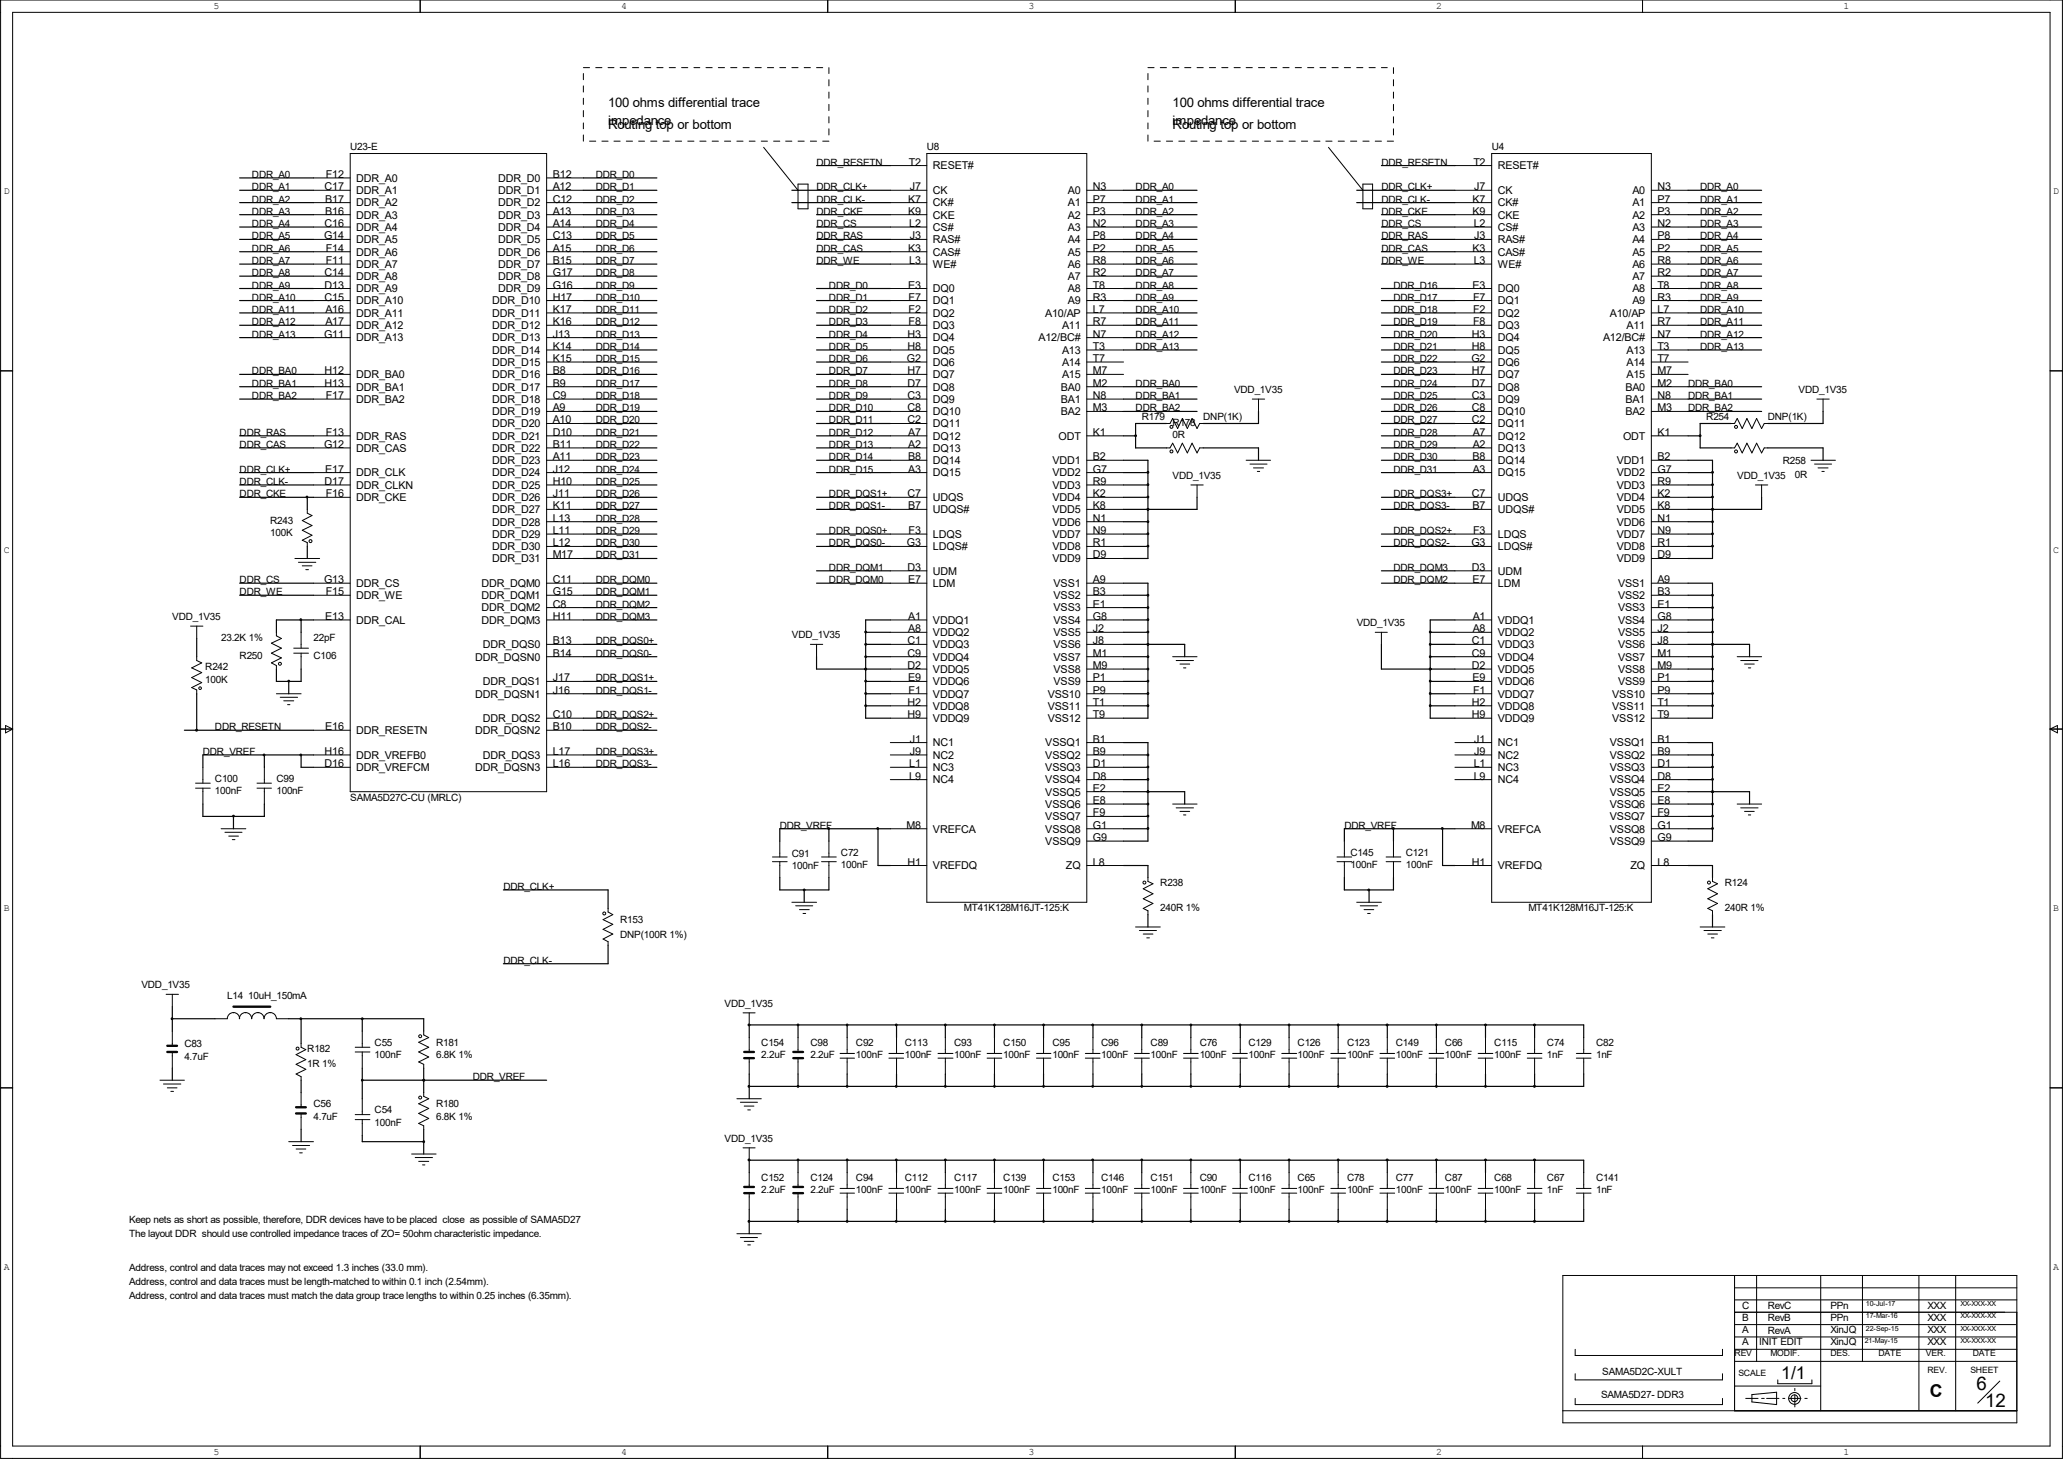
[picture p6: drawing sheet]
<svg xmlns="http://www.w3.org/2000/svg" width="297mm" height="210mm" viewBox="0 0 297 210" stroke-linecap="round" stroke-linejoin="round" font-family="sans-serif">
<defs><g id="words">
<g font-size="2.7">
<text x="284.6" y="200">6</text>
<text x="285.8" y="202.5">12</text>
</g>
<g font-size="2.5">
<text x="256.5" y="198.5">1/1</text>
<text x="277.8" y="201.1">C</text>
</g>
<g font-size="1.9">
<text x="87.5" y="15.4">100 ohms differential trace</text>
<text x="87.5" y="18">impedance</text>
<text x="168.8" y="15.4">100 ohms differential trace</text>
<text x="168.8" y="18">impedance</text>
<text x="87.5" y="18.5">Routing top or bottom</text>
<text x="168.8" y="18.5">Routing top or bottom</text>
</g>
<g font-size="1.6">
<text x="130.9" y="23.8">T2</text>
<text x="212.1" y="23.8">T2</text>
<text x="46.7" y="27.4">C17</text>
<text x="46.8" y="29.2">B17</text>
<text x="46.9" y="25.6">F12</text>
<text x="51.3" y="26.2">DDR_A0</text>
<text x="51.3" y="27.9">DDR_A1</text>
<text x="51.3" y="29.7">DDR_A2</text>
<text x="71.7" y="26.2">DDR_D0</text>
<text x="71.7" y="27.9">DDR_D1</text>
<text x="71.7" y="29.7">DDR_D2</text>
<text x="79.6" y="25.6">B12</text>
<text x="79.6" y="27.4">A12</text>
<text x="79.6" y="29.2">C12</text>
<text x="130.7" y="29.2">K7</text>
<text x="131" y="27.4">J7</text>
<text x="134.3" y="27.9">CK</text>
<text x="134.3" y="29.7">CK#</text>
<text x="134.3" y="24.4">RESET#</text>
<text x="153.8" y="27.9">A0</text>
<text x="153.8" y="29.7">A1</text>
<text x="157.4" y="27.4">N3</text>
<text x="157.4" y="29.2">P7</text>
<text x="212" y="29.2">K7</text>
<text x="212.3" y="27.4">J7</text>
<text x="215.6" y="27.9">CK</text>
<text x="215.6" y="29.7">CK#</text>
<text x="215.6" y="24.4">RESET#</text>
<text x="235" y="27.9">A0</text>
<text x="235" y="29.7">A1</text>
<text x="238.6" y="27.4">N3</text>
<text x="238.6" y="29.2">P7</text>
<text x="46.7" y="34.5">G14</text>
<text x="46.7" y="32.7">C16</text>
<text x="46.8" y="30.9">B16</text>
<text x="51.3" y="31.5">DDR_A3</text>
<text x="51.3" y="33.2">DDR_A4</text>
<text x="51.3" y="35">DDR_A5</text>
<text x="71.7" y="31.5">DDR_D3</text>
<text x="71.7" y="33.2">DDR_D4</text>
<text x="71.7" y="35">DDR_D5</text>
<text x="79.6" y="30.9">A13</text>
<text x="79.6" y="32.7">A14</text>
<text x="79.6" y="34.5">C13</text>
<text x="130.7" y="30.9">K9</text>
<text x="130.9" y="32.7">L2</text>
<text x="131" y="34.5">J3</text>
<text x="134.3" y="31.5">CKE</text>
<text x="134.3" y="33.2">CS#</text>
<text x="134.3" y="35">RAS#</text>
<text x="153.8" y="31.5">A2</text>
<text x="153.8" y="33.2">A3</text>
<text x="153.8" y="35">A4</text>
<text x="157.4" y="30.9">P3</text>
<text x="157.4" y="32.7">N2</text>
<text x="157.4" y="34.5">P8</text>
<text x="212" y="30.9">K9</text>
<text x="212.2" y="32.7">L2</text>
<text x="212.3" y="34.5">J3</text>
<text x="215.6" y="31.5">CKE</text>
<text x="215.6" y="33.2">CS#</text>
<text x="215.6" y="35">RAS#</text>
<text x="235" y="31.5">A2</text>
<text x="235" y="33.2">A3</text>
<text x="235" y="35">A4</text>
<text x="238.6" y="30.9">P3</text>
<text x="238.6" y="32.7">N2</text>
<text x="238.6" y="34.5">P8</text>
<text x="46.7" y="39.8">C14</text>
<text x="46.7" y="41.5">D13</text>
<text x="46.9" y="36.2">F14</text>
<text x="46.9" y="38">F11</text>
<text x="51.3" y="36.8">DDR_A6</text>
<text x="51.3" y="38.6">DDR_A7</text>
<text x="51.3" y="40.3">DDR_A8</text>
<text x="71.7" y="36.8">DDR_D6</text>
<text x="71.7" y="38.6">DDR_D7</text>
<text x="71.7" y="40.3">DDR_D8</text>
<text x="79.6" y="36.2">A15</text>
<text x="79.6" y="38">B15</text>
<text x="79.6" y="39.8">G17</text>
<text x="79.6" y="41.5">G16</text>
<text x="130.7" y="36.2">K3</text>
<text x="130.7" y="41.5">E3</text>
<text x="130.9" y="38">L3</text>
<text x="134.3" y="36.8">CAS#</text>
<text x="134.3" y="38.6">WE#</text>
<text x="153.8" y="36.8">A5</text>
<text x="153.8" y="38.6">A6</text>
<text x="153.8" y="40.3">A7</text>
<text x="157.4" y="36.2">P2</text>
<text x="157.4" y="38">R8</text>
<text x="157.4" y="39.8">R2</text>
<text x="157.4" y="41.5">T8</text>
<text x="212" y="36.2">K3</text>
<text x="212" y="41.5">E3</text>
<text x="212.2" y="38">L3</text>
<text x="215.6" y="36.8">CAS#</text>
<text x="215.6" y="38.6">WE#</text>
<text x="235" y="36.8">A5</text>
<text x="235" y="38.6">A6</text>
<text x="235" y="40.3">A7</text>
<text x="238.6" y="36.2">P2</text>
<text x="238.6" y="38">R8</text>
<text x="238.6" y="39.8">R2</text>
<text x="238.6" y="41.5">T8</text>
<text x="46.7" y="43.3">C15</text>
<text x="46.9" y="45">A16</text>
<text x="46.9" y="46.8">A17</text>
<text x="51.3" y="43.8">DDR_A10</text>
<text x="51.3" y="45.6">DDR_A11</text>
<text x="51.3" y="47.4">DDR_A12</text>
<text x="51.3" y="42.1">DDR_A9</text>
<text x="70.9" y="43.8">DDR_D10</text>
<text x="70.9" y="45.6">DDR_D11</text>
<text x="70.9" y="47.4">DDR_D12</text>
<text x="71.7" y="42.1">DDR_D9</text>
<text x="79.6" y="43.3">H17</text>
<text x="79.6" y="45">K17</text>
<text x="79.6" y="46.8">K16</text>
<text x="130.8" y="43.3">F7</text>
<text x="130.8" y="45">F2</text>
<text x="130.8" y="46.8">F8</text>
<text x="134.3" y="42.1">DQ0</text>
<text x="134.3" y="43.8">DQ1</text>
<text x="134.3" y="45.6">DQ2</text>
<text x="134.3" y="47.4">DQ3</text>
<text x="150.5" y="45.6">A10/AP</text>
<text x="152.9" y="47.4">A11</text>
<text x="153.8" y="42.1">A8</text>
<text x="153.8" y="43.8">A9</text>
<text x="157.4" y="43.3">R3</text>
<text x="157.4" y="45">L7</text>
<text x="157.4" y="46.8">R7</text>
<text x="212.1" y="43.3">F7</text>
<text x="212.1" y="45">F2</text>
<text x="212.1" y="46.8">F8</text>
<text x="215.6" y="42.1">DQ0</text>
<text x="215.6" y="43.8">DQ1</text>
<text x="215.6" y="45.6">DQ2</text>
<text x="215.6" y="47.4">DQ3</text>
<text x="231.8" y="45.6">A10/AP</text>
<text x="234.2" y="47.4">A11</text>
<text x="235" y="42.1">A8</text>
<text x="235" y="43.8">A9</text>
<text x="238.6" y="43.3">R3</text>
<text x="238.6" y="45">L7</text>
<text x="238.6" y="46.8">R7</text>
<text x="46.7" y="48.6">G11</text>
<text x="46.7" y="53.9">H12</text>
<text x="51.3" y="49.1">DDR_A13</text>
<text x="70.9" y="49.1">DDR_D13</text>
<text x="70.9" y="50.9">DDR_D14</text>
<text x="70.9" y="52.7">DDR_D15</text>
<text x="79.6" y="48.6">J13</text>
<text x="79.6" y="50.4">K14</text>
<text x="79.6" y="52.1">K15</text>
<text x="79.6" y="53.9">B8</text>
<text x="130.6" y="52.1">G2</text>
<text x="130.6" y="48.6">H3</text>
<text x="130.6" y="50.4">H8</text>
<text x="130.6" y="53.9">H7</text>
<text x="134.3" y="49.1">DQ4</text>
<text x="134.3" y="50.9">DQ5</text>
<text x="134.3" y="52.7">DQ6</text>
<text x="149.5" y="49.1">A12/BC#</text>
<text x="152.9" y="50.9">A13</text>
<text x="152.9" y="52.7">A14</text>
<text x="157.4" y="48.6">N7</text>
<text x="157.4" y="50.4">T3</text>
<text x="157.4" y="52.1">T7</text>
<text x="157.4" y="53.9">M7</text>
<text x="211.8" y="52.1">G2</text>
<text x="211.9" y="48.6">H3</text>
<text x="211.9" y="50.4">H8</text>
<text x="211.9" y="53.9">H7</text>
<text x="215.6" y="49.1">DQ4</text>
<text x="215.6" y="50.9">DQ5</text>
<text x="215.6" y="52.7">DQ6</text>
<text x="230.8" y="49.1">A12/BC#</text>
<text x="234.2" y="50.9">A13</text>
<text x="234.2" y="52.7">A14</text>
<text x="238.6" y="48.6">N7</text>
<text x="238.6" y="50.4">T3</text>
<text x="238.6" y="52.1">T7</text>
<text x="238.6" y="53.9">M7</text>
<text x="46.7" y="55.7">H13</text>
<text x="46.9" y="57.4">F17</text>
<text x="51.3" y="54.4">DDR_BA0</text>
<text x="51.3" y="56.2">DDR_BA1</text>
<text x="51.3" y="58">DDR_BA2</text>
<text x="70.9" y="54.4">DDR_D16</text>
<text x="70.9" y="56.2">DDR_D17</text>
<text x="70.9" y="58">DDR_D18</text>
<text x="70.9" y="59.8">DDR_D19</text>
<text x="79.6" y="55.7">B9</text>
<text x="79.6" y="57.4">C9</text>
<text x="79.6" y="59.2">A9</text>
<text x="130.6" y="55.7">D7</text>
<text x="130.6" y="59.2">C8</text>
<text x="130.6" y="57.4">C3</text>
<text x="134.3" y="54.4">DQ7</text>
<text x="134.3" y="56.2">DQ8</text>
<text x="134.3" y="59.8">DQ10</text>
<text x="134.3" y="58">DQ9</text>
<text x="152.7" y="56.2">BA0</text>
<text x="152.7" y="58">BA1</text>
<text x="152.7" y="59.8">BA2</text>
<text x="152.9" y="54.4">A15</text>
<text x="157.4" y="55.7">M2</text>
<text x="157.4" y="57.4">N8</text>
<text x="157.4" y="59.2">M3</text>
<text x="211.9" y="55.7">D7</text>
<text x="211.9" y="59.2">C8</text>
<text x="211.9" y="57.4">C3</text>
<text x="215.6" y="54.4">DQ7</text>
<text x="215.6" y="56.2">DQ8</text>
<text x="215.6" y="59.8">DQ10</text>
<text x="215.6" y="58">DQ9</text>
<text x="234" y="56.2">BA0</text>
<text x="234" y="58">BA1</text>
<text x="234" y="59.8">BA2</text>
<text x="234.2" y="54.4">A15</text>
<text x="238.6" y="55.7">M2</text>
<text x="238.6" y="57.4">N8</text>
<text x="238.6" y="59.2">M3</text>
<text x="46.7" y="64.5">G12</text>
<text x="46.9" y="62.7">F13</text>
<text x="51.3" y="65">DDR_CAS</text>
<text x="51.3" y="63.3">DDR_RAS</text>
<text x="70.9" y="61.5">DDR_D20</text>
<text x="70.9" y="63.3">DDR_D21</text>
<text x="70.9" y="65">DDR_D22</text>
<text x="79.6" y="61">A10</text>
<text x="79.6" y="62.7">D10</text>
<text x="79.6" y="64.5">B11</text>
<text x="130.6" y="61">C2</text>
<text x="130.8" y="62.7">A7</text>
<text x="130.8" y="64.5">A2</text>
<text x="134.3" y="61.5">DQ11</text>
<text x="134.3" y="63.3">DQ12</text>
<text x="134.3" y="65">DQ13</text>
<text x="152.4" y="63.3">ODT</text>
<text x="157.4" y="62.7">K1</text>
<text x="211.9" y="61">C2</text>
<text x="212" y="62.7">A7</text>
<text x="212" y="64.5">A2</text>
<text x="215.6" y="61.5">DQ11</text>
<text x="215.6" y="63.3">DQ12</text>
<text x="215.6" y="65">DQ13</text>
<text x="233.7" y="63.3">ODT</text>
<text x="238.6" y="62.7">K1</text>
<text x="46.7" y="69.8">D17</text>
<text x="46.8" y="68">E17</text>
<text x="46.9" y="71.6">F16</text>
<text x="51.3" y="68.6">DDR_CLK</text>
<text x="51.3" y="70.4">DDR_CLKN</text>
<text x="70.9" y="66.8">DDR_D23</text>
<text x="70.9" y="68.6">DDR_D24</text>
<text x="70.9" y="70.4">DDR_D25</text>
<text x="79.6" y="66.3">A11</text>
<text x="79.6" y="68">J12</text>
<text x="79.6" y="69.8">H10</text>
<text x="79.6" y="71.6">J11</text>
<text x="130.6" y="71.6">C7</text>
<text x="130.7" y="66.3">B8</text>
<text x="130.8" y="68">A3</text>
<text x="134.3" y="66.8">DQ14</text>
<text x="134.3" y="68.6">DQ15</text>
<text x="151.5" y="66.8">VDD1</text>
<text x="151.5" y="68.6">VDD2</text>
<text x="151.5" y="70.4">VDD3</text>
<text x="157.4" y="66.3">B2</text>
<text x="157.4" y="68">G7</text>
<text x="157.4" y="71.6">K2</text>
<text x="157.4" y="69.8">R9</text>
<text x="211.9" y="71.6">C7</text>
<text x="212" y="66.3">B8</text>
<text x="212" y="68">A3</text>
<text x="215.6" y="66.8">DQ14</text>
<text x="215.6" y="68.6">DQ15</text>
<text x="232.8" y="66.8">VDD1</text>
<text x="232.8" y="68.6">VDD2</text>
<text x="232.8" y="70.4">VDD3</text>
<text x="238.6" y="66.3">B2</text>
<text x="238.6" y="68">G7</text>
<text x="238.6" y="71.6">K2</text>
<text x="238.6" y="69.8">R9</text>
<text x="51.3" y="72.1">DDR_CKE</text>
<text x="70.9" y="72.1">DDR_D26</text>
<text x="70.9" y="73.9">DDR_D27</text>
<text x="70.9" y="75.6">DDR_D28</text>
<text x="70.9" y="77.4">DDR_D29</text>
<text x="79.6" y="73.3">K11</text>
<text x="79.6" y="75.1">L13</text>
<text x="79.6" y="76.9">L11</text>
<text x="130.7" y="73.3">B7</text>
<text x="130.8" y="76.9">F3</text>
<text x="134.3" y="73.9">UDQS#</text>
<text x="134.3" y="72.1">UDQS</text>
<text x="134.3" y="77.4">LDQS</text>
<text x="151.5" y="72.1">VDD4</text>
<text x="151.5" y="73.9">VDD5</text>
<text x="151.5" y="75.6">VDD6</text>
<text x="151.5" y="77.4">VDD7</text>
<text x="157.4" y="73.3">K8</text>
<text x="157.4" y="75.1">N1</text>
<text x="157.4" y="76.9">N9</text>
<text x="212" y="73.3">B7</text>
<text x="212.1" y="76.9">F3</text>
<text x="215.6" y="73.9">UDQS#</text>
<text x="215.6" y="72.1">UDQS</text>
<text x="215.6" y="77.4">LDQS</text>
<text x="232.8" y="72.1">VDD4</text>
<text x="232.8" y="73.9">VDD5</text>
<text x="232.8" y="75.6">VDD6</text>
<text x="232.8" y="77.4">VDD7</text>
<text x="238.6" y="73.3">K8</text>
<text x="238.6" y="75.1">N1</text>
<text x="238.6" y="76.9">N9</text>
<text x="46.7" y="83.9">G13</text>
<text x="70.9" y="79.2">DDR_D30</text>
<text x="70.9" y="80.9">DDR_D31</text>
<text x="79.6" y="78.7">L12</text>
<text x="79.6" y="80.4">M17</text>
<text x="79.6" y="83.9">C11</text>
<text x="130.6" y="78.7">G3</text>
<text x="130.6" y="82.2">D3</text>
<text x="130.7" y="83.9">E7</text>
<text x="134.3" y="82.7">UDM</text>
<text x="134.3" y="79.2">LDQS#</text>
<text x="151.5" y="80.9">VDD9</text>
<text x="151.5" y="79.2">VDD8</text>
<text x="157.4" y="83.9">A9</text>
<text x="157.4" y="80.4">D9</text>
<text x="157.4" y="78.7">R1</text>
<text x="211.8" y="78.7">G3</text>
<text x="211.9" y="82.2">D3</text>
<text x="212" y="83.9">E7</text>
<text x="215.6" y="82.7">UDM</text>
<text x="215.6" y="79.2">LDQS#</text>
<text x="232.8" y="80.9">VDD9</text>
<text x="232.8" y="79.2">VDD8</text>
<text x="238.6" y="83.9">A9</text>
<text x="238.6" y="80.4">D9</text>
<text x="238.6" y="78.7">R1</text>
<text x="46.8" y="89.2">E13</text>
<text x="46.9" y="85.7">F15</text>
<text x="51.3" y="89.8">DDR_CAL</text>
<text x="51.3" y="84.5">DDR_CS</text>
<text x="51.3" y="86.2">DDR_WE</text>
<text x="69.3" y="84.5">DDR_DQM0</text>
<text x="69.3" y="86.2">DDR_DQM1</text>
<text x="69.3" y="88">DDR_DQM2</text>
<text x="69.3" y="89.8">DDR_DQM3</text>
<text x="79.6" y="85.7">G15</text>
<text x="79.6" y="87.5">C8</text>
<text x="79.6" y="89.2">H11</text>
<text x="130.8" y="89.2">A1</text>
<text x="134.3" y="89.8">VDDQ1</text>
<text x="134.3" y="84.5">LDM</text>
<text x="151.7" y="84.5">VSS1</text>
<text x="151.7" y="86.2">VSS2</text>
<text x="151.7" y="88">VSS3</text>
<text x="151.7" y="89.8">VSS4</text>
<text x="157.4" y="85.7">B3</text>
<text x="157.4" y="87.5">E1</text>
<text x="157.4" y="89.2">G8</text>
<text x="212" y="89.2">A1</text>
<text x="215.6" y="89.8">VDDQ1</text>
<text x="215.6" y="84.5">LDM</text>
<text x="233" y="84.5">VSS1</text>
<text x="233" y="86.2">VSS2</text>
<text x="233" y="88">VSS3</text>
<text x="233" y="89.8">VSS4</text>
<text x="238.6" y="85.7">B3</text>
<text x="238.6" y="87.5">E1</text>
<text x="238.6" y="89.2">G8</text>
<text x="68.4" y="95.1">DDR_DQSN0</text>
<text x="69.5" y="93.3">DDR_DQS0</text>
<text x="79.6" y="92.8">B13</text>
<text x="79.6" y="94.5">B14</text>
<text x="130.6" y="92.8">C1</text>
<text x="130.6" y="94.5">C9</text>
<text x="130.8" y="91">A8</text>
<text x="134.3" y="91.6">VDDQ2</text>
<text x="134.3" y="93.3">VDDQ3</text>
<text x="134.3" y="95.1">VDDQ4</text>
<text x="151.7" y="91.6">VSS5</text>
<text x="151.7" y="93.3">VSS6</text>
<text x="151.7" y="95.1">VSS7</text>
<text x="157.4" y="91">J2</text>
<text x="157.4" y="92.8">J8</text>
<text x="157.4" y="94.5">M1</text>
<text x="211.9" y="92.8">C1</text>
<text x="211.9" y="94.5">C9</text>
<text x="212" y="91">A8</text>
<text x="215.6" y="91.6">VDDQ2</text>
<text x="215.6" y="93.3">VDDQ3</text>
<text x="215.6" y="95.1">VDDQ4</text>
<text x="233" y="91.6">VSS5</text>
<text x="233" y="93.3">VSS6</text>
<text x="233" y="95.1">VSS7</text>
<text x="238.6" y="91">J2</text>
<text x="238.6" y="92.8">J8</text>
<text x="238.6" y="94.5">M1</text>
<text x="68.4" y="100.4">DDR_DQSN1</text>
<text x="69.5" y="98.6">DDR_DQS1</text>
<text x="79.6" y="98.1">J17</text>
<text x="79.6" y="99.9">J16</text>
<text x="130.6" y="96.3">D2</text>
<text x="130.6" y="101.6">H2</text>
<text x="130.7" y="98.1">E9</text>
<text x="130.8" y="99.9">F1</text>
<text x="134.3" y="96.9">VDDQ5</text>
<text x="134.3" y="98.6">VDDQ6</text>
<text x="134.3" y="100.4">VDDQ7</text>
<text x="150.8" y="100.4">VSS10</text>
<text x="151.7" y="96.9">VSS8</text>
<text x="151.7" y="98.6">VSS9</text>
<text x="157.4" y="96.3">M9</text>
<text x="157.4" y="98.1">P1</text>
<text x="157.4" y="99.9">P9</text>
<text x="157.4" y="101.6">T1</text>
<text x="211.9" y="96.3">D2</text>
<text x="211.9" y="101.6">H2</text>
<text x="212" y="98.1">E9</text>
<text x="212.1" y="99.9">F1</text>
<text x="215.6" y="96.9">VDDQ5</text>
<text x="215.6" y="98.6">VDDQ6</text>
<text x="215.6" y="100.4">VDDQ7</text>
<text x="232.1" y="100.4">VSS10</text>
<text x="233" y="96.9">VSS8</text>
<text x="233" y="98.6">VSS9</text>
<text x="238.6" y="96.3">M9</text>
<text x="238.6" y="98.1">P1</text>
<text x="238.6" y="99.9">P9</text>
<text x="238.6" y="101.6">T1</text>
<text x="46.8" y="105.1">E16</text>
<text x="51.3" y="105.7">DDR_RESETN</text>
<text x="68.4" y="105.7">DDR_DQSN2</text>
<text x="69.5" y="103.9">DDR_DQS2</text>
<text x="79.6" y="103.4">C10</text>
<text x="79.6" y="105.1">B10</text>
<text x="130.6" y="103.4">H9</text>
<text x="131" y="106.9">J1</text>
<text x="134.3" y="102.2">VDDQ8</text>
<text x="134.3" y="103.9">VDDQ9</text>
<text x="134.3" y="107.4">NC1</text>
<text x="150.5" y="107.4">VSSQ1</text>
<text x="150.8" y="102.2">VSS11</text>
<text x="150.8" y="103.9">VSS12</text>
<text x="157.4" y="106.9">B1</text>
<text x="157.4" y="103.4">T9</text>
<text x="211.9" y="103.4">H9</text>
<text x="212.3" y="106.9">J1</text>
<text x="215.6" y="102.2">VDDQ8</text>
<text x="215.6" y="103.9">VDDQ9</text>
<text x="215.6" y="107.4">NC1</text>
<text x="231.8" y="107.4">VSSQ1</text>
<text x="232.1" y="102.2">VSS11</text>
<text x="232.1" y="103.9">VSS12</text>
<text x="238.6" y="106.9">B1</text>
<text x="238.6" y="103.4">T9</text>
<text x="46.7" y="110.4">D16</text>
<text x="46.7" y="108.7">H16</text>
<text x="51.3" y="111">DDR_VREFCM</text>
<text x="51.3" y="109.2">DDR_VREFB0</text>
<text x="68.4" y="111">DDR_DQSN3</text>
<text x="69.5" y="109.2">DDR_DQS3</text>
<text x="79.6" y="108.7">L17</text>
<text x="79.6" y="110.4">L16</text>
<text x="130.9" y="110.4">L1</text>
<text x="130.9" y="112.2">L9</text>
<text x="131" y="108.7">J9</text>
<text x="134.3" y="109.2">NC2</text>
<text x="134.3" y="111">NC3</text>
<text x="134.3" y="112.8">NC4</text>
<text x="150.5" y="112.8">VSSQ4</text>
<text x="150.5" y="111">VSSQ3</text>
<text x="150.5" y="109.2">VSSQ2</text>
<text x="157.4" y="112.2">D8</text>
<text x="157.4" y="110.4">D1</text>
<text x="157.4" y="108.7">B9</text>
<text x="157.4" y="114">E2</text>
<text x="212.2" y="110.4">L1</text>
<text x="212.2" y="112.2">L9</text>
<text x="212.3" y="108.7">J9</text>
<text x="215.6" y="109.2">NC2</text>
<text x="215.6" y="111">NC3</text>
<text x="215.6" y="112.8">NC4</text>
<text x="231.8" y="112.8">VSSQ4</text>
<text x="231.8" y="111">VSSQ3</text>
<text x="231.8" y="109.2">VSSQ2</text>
<text x="238.6" y="112.2">D8</text>
<text x="238.6" y="110.4">D1</text>
<text x="238.6" y="108.7">B9</text>
<text x="238.6" y="114">E2</text>
<text x="130.5" y="119.3">M8</text>
<text x="134.3" y="119.8">VREFCA</text>
<text x="150.5" y="114.5">VSSQ5</text>
<text x="150.5" y="116.3">VSSQ6</text>
<text x="150.5" y="118.1">VSSQ7</text>
<text x="150.5" y="119.8">VSSQ8</text>
<text x="157.4" y="115.7">E8</text>
<text x="157.4" y="117.5">F9</text>
<text x="157.4" y="119.3">G1</text>
<text x="211.8" y="119.3">M8</text>
<text x="215.6" y="119.8">VREFCA</text>
<text x="231.8" y="114.5">VSSQ5</text>
<text x="231.8" y="116.3">VSSQ6</text>
<text x="231.8" y="118.1">VSSQ7</text>
<text x="231.8" y="119.8">VSSQ8</text>
<text x="238.6" y="115.7">E8</text>
<text x="238.6" y="117.5">F9</text>
<text x="238.6" y="119.3">G1</text>
<text x="130.6" y="124.6">H1</text>
<text x="134.3" y="125.1">VREFDQ</text>
<text x="150.5" y="121.6">VSSQ9</text>
<text x="153.5" y="125.1">ZQ</text>
<text x="157.4" y="121.1">G9</text>
<text x="157.4" y="124.6">L8</text>
<text x="211.9" y="124.6">H1</text>
<text x="215.6" y="125.1">VREFDQ</text>
<text x="231.8" y="121.6">VSSQ9</text>
<text x="234.7" y="125.1">ZQ</text>
<text x="238.6" y="121.1">G9</text>
<text x="238.6" y="124.6">L8</text>
</g>
<g font-size="1.4">
<text x="30.7" y="1.3">5</text>
<text x="89.4" y="1.3">4</text>
<text x="148.1" y="1.3">3</text>
<text x="206.8" y="1.3">2</text>
<text x="265.4" y="1.3">1</text>
<text x="50.4" y="21.5">U23-E</text>
<text x="117.6" y="23.8">DDR_RESETN</text>
<text x="133.4" y="21.5">U8</text>
<text x="198.9" y="23.8">DDR_RESETN</text>
<text x="214.8" y="21.5">U4</text>
<text x=".6" y="28">D</text>
<text x="36.3" y="25.6">DDR_A0</text>
<text x="36.3" y="29.2">DDR_A2</text>
<text x="36.3" y="27.4">DDR_A1</text>
<text x="85.8" y="27.4">DDR_D1</text>
<text x="85.8" y="25.6">DDR_D0</text>
<text x="85.8" y="29.2">DDR_D2</text>
<text x="117.6" y="27.4">DDR_CLK+</text>
<text x="117.6" y="29.2">DDR_CLK-</text>
<text x="163.5" y="27.4">DDR_A0</text>
<text x="163.5" y="29.2">DDR_A1</text>
<text x="198.9" y="27.4">DDR_CLK+</text>
<text x="198.9" y="29.2">DDR_CLK-</text>
<text x="244.8" y="27.4">DDR_A0</text>
<text x="244.8" y="29.2">DDR_A1</text>
<text x="295.6" y="28">D</text>
<text x="36.3" y="32.7">DDR_A4</text>
<text x="36.3" y="30.9">DDR_A3</text>
<text x="36.3" y="34.5">DDR_A5</text>
<text x="85.8" y="32.7">DDR_D4</text>
<text x="85.8" y="30.9">DDR_D3</text>
<text x="85.8" y="34.5">DDR_D5</text>
<text x="117.6" y="34.5">DDR_RAS</text>
<text x="117.6" y="32.7">DDR_CS</text>
<text x="117.6" y="30.9">DDR_CKE</text>
<text x="163.5" y="34.5">DDR_A4</text>
<text x="163.5" y="32.7">DDR_A3</text>
<text x="163.5" y="30.9">DDR_A2</text>
<text x="198.9" y="34.5">DDR_RAS</text>
<text x="198.9" y="32.7">DDR_CS</text>
<text x="198.9" y="30.9">DDR_CKE</text>
<text x="244.8" y="34.5">DDR_A4</text>
<text x="244.8" y="32.7">DDR_A3</text>
<text x="244.8" y="30.9">DDR_A2</text>
<text x="36.3" y="41.5">DDR_A9</text>
<text x="36.3" y="39.8">DDR_A8</text>
<text x="36.3" y="38">DDR_A7</text>
<text x="36.3" y="36.2">DDR_A6</text>
<text x="85.8" y="36.2">DDR_D6</text>
<text x="85.8" y="41.5">DDR_D9</text>
<text x="85.8" y="39.8">DDR_D8</text>
<text x="85.8" y="38">DDR_D7</text>
<text x="117.6" y="38">DDR_WE</text>
<text x="117.6" y="36.2">DDR_CAS</text>
<text x="119.3" y="41.5">DDR_D0</text>
<text x="163.5" y="41.5">DDR_A8</text>
<text x="163.5" y="39.8">DDR_A7</text>
<text x="163.5" y="38">DDR_A6</text>
<text x="163.5" y="36.2">DDR_A5</text>
<text x="198.9" y="38">DDR_WE</text>
<text x="198.9" y="36.2">DDR_CAS</text>
<text x="200.6" y="41.5">DDR_D16</text>
<text x="244.8" y="41.5">DDR_A8</text>
<text x="244.8" y="39.8">DDR_A7</text>
<text x="244.8" y="38">DDR_A6</text>
<text x="244.8" y="36.2">DDR_A5</text>
<text x="36.3" y="45">DDR_A11</text>
<text x="36.3" y="43.3">DDR_A10</text>
<text x="36.3" y="46.8">DDR_A12</text>
<text x="85.8" y="45">DDR_D11</text>
<text x="85.8" y="43.3">DDR_D10</text>
<text x="85.8" y="46.8">DDR_D12</text>
<text x="119.3" y="43.3">DDR_D1</text>
<text x="119.3" y="46.8">DDR_D3</text>
<text x="119.3" y="45">DDR_D2</text>
<text x="163.5" y="46.8">DDR_A11</text>
<text x="163.5" y="45">DDR_A10</text>
<text x="163.5" y="43.3">DDR_A9</text>
<text x="200.6" y="43.3">DDR_D17</text>
<text x="200.6" y="46.8">DDR_D19</text>
<text x="200.6" y="45">DDR_D18</text>
<text x="244.8" y="46.8">DDR_A11</text>
<text x="244.8" y="45">DDR_A10</text>
<text x="244.8" y="43.3">DDR_A9</text>
<text x="36.3" y="53.9">DDR_BA0</text>
<text x="36.3" y="48.6">DDR_A13</text>
<text x="85.8" y="53.9">DDR_D16</text>
<text x="85.8" y="52.1">DDR_D15</text>
<text x="85.8" y="50.4">DDR_D14</text>
<text x="85.8" y="48.6">DDR_D13</text>
<text x="119.3" y="48.6">DDR_D4</text>
<text x="119.3" y="52.1">DDR_D6</text>
<text x="119.3" y="50.4">DDR_D5</text>
<text x="119.3" y="53.9">DDR_D7</text>
<text x="163.5" y="50.4">DDR_A13</text>
<text x="163.5" y="48.6">DDR_A12</text>
<text x="200.6" y="50.4">DDR_D21</text>
<text x="200.6" y="48.6">DDR_D20</text>
<text x="200.6" y="53.9">DDR_D23</text>
<text x="200.6" y="52.1">DDR_D22</text>
<text x="244.8" y="50.4">DDR_A13</text>
<text x="244.8" y="48.6">DDR_A12</text>
<text x="36.3" y="57.4">DDR_BA2</text>
<text x="36.3" y="55.7">DDR_BA1</text>
<text x="85.8" y="55.7">DDR_D17</text>
<text x="85.8" y="59.2">DDR_D19</text>
<text x="85.8" y="57.4">DDR_D18</text>
<text x="119.3" y="59.2">DDR_D10</text>
<text x="119.3" y="57.4">DDR_D9</text>
<text x="119.3" y="55.7">DDR_D8</text>
<text x="163.5" y="59.2">DDR_BA2</text>
<text x="163.5" y="57.4">DDR_BA1</text>
<text x="163.5" y="55.7">DDR_BA0</text>
<text x="177.7" y="56.6">VDD_1V35</text>
<text x="200.6" y="57.4">DDR_D25</text>
<text x="200.6" y="59.2">DDR_D26</text>
<text x="200.6" y="55.7">DDR_D24</text>
<text x="243" y="59.2">DDR_BA2</text>
<text x="243" y="57.4">DDR_BA1</text>
<text x="243" y="55.7">DDR_BA0</text>
<text x="259" y="56.6">VDD_1V35</text>
<text x="34.5" y="62.7">DDR_RAS</text>
<text x="34.5" y="64.5">DDR_CAS</text>
<text x="85.8" y="62.7">DDR_D21</text>
<text x="85.8" y="61">DDR_D20</text>
<text x="85.8" y="64.5">DDR_D22</text>
<text x="119.3" y="61">DDR_D11</text>
<text x="119.3" y="64.5">DDR_D13</text>
<text x="119.3" y="62.7">DDR_D12</text>
<text x="164.4" y="60.4">R179</text>
<text x="168.8" y="61.3">R178</text>
<text x="168.8" y="63.1">0R</text>
<text x="173.2" y="60.4">DNP(1K)</text>
<text x="200.6" y="61">DDR_D27</text>
<text x="200.6" y="64.5">DDR_D29</text>
<text x="200.6" y="62.7">DDR_D28</text>
<text x="245.7" y="60.4">R254</text>
<text x="254.5" y="60.4">DNP(1K)</text>
<text x="34.5" y="71.6">DDR_CKE</text>
<text x="34.5" y="68">DDR_CLK+</text>
<text x="34.5" y="69.8">DDR_CLK-</text>
<text x="85.8" y="69.8">DDR_D25</text>
<text x="85.8" y="71.6">DDR_D26</text>
<text x="85.8" y="68">DDR_D24</text>
<text x="85.8" y="66.3">DDR_D23</text>
<text x="119.3" y="71.6">DDR_DQS1+</text>
<text x="119.3" y="68">DDR_D15</text>
<text x="119.3" y="66.3">DDR_D14</text>
<text x="168.8" y="68.9">VDD_1V35</text>
<text x="200.6" y="71.6">DDR_DQS3+</text>
<text x="200.6" y="68">DDR_D31</text>
<text x="200.6" y="66.3">DDR_D30</text>
<text x="250.1" y="68.9">VDD_1V35</text>
<text x="256.7" y="66.8">R258</text>
<text x="258.4" y="68.7">0R</text>
<text x="38.9" y="75.5">R243</text>
<text x="38.9" y="77.2">100K</text>
<text x="85.8" y="73.3">DDR_D27</text>
<text x="85.8" y="76.9">DDR_D29</text>
<text x="85.8" y="75.1">DDR_D28</text>
<text x="119.3" y="73.3">DDR_DQS1-</text>
<text x="119.3" y="76.9">DDR_DQS0+</text>
<text x="200.6" y="73.3">DDR_DQS3-</text>
<text x="200.6" y="76.9">DDR_DQS2+</text>
<text x=".6" y="79.6">C</text>
<text x="34.5" y="83.9">DDR_CS</text>
<text x="85.8" y="80.4">DDR_D31</text>
<text x="85.8" y="83.9">DDR_DQM0</text>
<text x="85.8" y="78.7">DDR_D30</text>
<text x="119.3" y="82.2">DDR_DQM1</text>
<text x="119.3" y="83.9">DDR_DQM0</text>
<text x="119.3" y="78.7">DDR_DQS0-</text>
<text x="200.6" y="78.7">DDR_DQS2-</text>
<text x="200.6" y="82.2">DDR_DQM3</text>
<text x="200.6" y="83.9">DDR_DQM2</text>
<text x="295.6" y="79.6">C</text>
<text x="24.8" y="89.2">VDD_1V35</text>
<text x="34.5" y="85.7">DDR_WE</text>
<text x="85.8" y="85.7">DDR_DQM1</text>
<text x="85.8" y="87.5">DDR_DQM2</text>
<text x="85.8" y="89.2">DDR_DQM3</text>
<text x="31.8" y="92.2">23.2K 1%</text>
<text x="34.5" y="94.9">R250</text>
<text x="45.1" y="94.9">C106</text>
<text x="45.1" y="92.2">22pF</text>
<text x="85.8" y="94.5">DDR_DQS0-</text>
<text x="85.8" y="92.8">DDR_DQS0+</text>
<text x="114" y="91.9">VDD_1V35</text>
<text x="195.3" y="90.1">VDD_1V35</text>
<text x="29.5" y="96.5">R242</text>
<text x="29.5" y="98.3">100K</text>
<text x="85.8" y="99.9">DDR_DQS1-</text>
<text x="85.8" y="98.1">DDR_DQS1+</text>
<text x="30.9" y="105.1">DDR_RESETN</text>
<text x="85.8" y="105.1">DDR_DQS2-</text>
<text x="85.8" y="103.4">DDR_DQS2+</text>
<text x="29.2" y="108.7">DDR_VREF</text>
<text x="30.9" y="112.6">C100</text>
<text x="39.8" y="112.6">C99</text>
<text x="85.8" y="108.7">DDR_DQS3+</text>
<text x="85.8" y="110.4">DDR_DQS3-</text>
<text x="30.9" y="114.3">100nF</text>
<text x="39.8" y="114.3">100nF</text>
<text x="50.4" y="115.2">SAMA5D27C-CU (MRLC)</text>
<text x="112.3" y="119.3">DDR_VREF</text>
<text x="193.5" y="119.3">DDR_VREF</text>
<text x="114" y="123.4">C91</text>
<text x="114" y="125.1">100nF</text>
<text x="121.1" y="123.1">C72</text>
<text x="121.1" y="124.9">100nF</text>
<text x="194.4" y="123.1">C145</text>
<text x="194.4" y="124.9">100nF</text>
<text x="202.4" y="123.1">C121</text>
<text x="202.4" y="124.9">100nF</text>
<text x=".6" y="131.2">B</text>
<text x="72.5" y="128.1">DDR_CLK+</text>
<text x="138.8" y="131.1">MT41K128M16JT-125:K</text>
<text x="167" y="127.6">R238</text>
<text x="167" y="131.1">240R 1%</text>
<text x="220" y="131.1">MT41K128M16JT-125:K</text>
<text x="248.3" y="127.6">R124</text>
<text x="248.3" y="131.1">240R 1%</text>
<text x="295.6" y="131.2">B</text>
<text x="89.3" y="132.9">R153</text>
<text x="89.3" y="135">DNP(100R 1%)</text>
<text x="20.4" y="142.2">VDD_1V35</text>
<text x="32.7" y="143.8">L14 10uH_150mA</text>
<text x="72.5" y="138.7">DDR_CLK-</text>
<text x="104.3" y="144.9">VDD_1V35</text>
<text x="26.5" y="150.7">C83</text>
<text x="26.5" y="152.5">4.7uF</text>
<text x="44.2" y="151.4">R182</text>
<text x="44.2" y="153.6">1R 1%</text>
<text x="53.9" y="150.5">C55</text>
<text x="53.9" y="152.3">100nF</text>
<text x="62.8" y="150.5">R181</text>
<text x="62.8" y="152.3">6.8K 1%</text>
<text x="68.1" y="155.5">DDR_VREF</text>
<text x="109.6" y="150.5">C154</text>
<text x="109.6" y="152.3">2.2uF</text>
<text x="116.7" y="150.5">C98</text>
<text x="116.7" y="152.3">2.2uF</text>
<text x="123.2" y="150.5">C92</text>
<text x="123.2" y="152.3">100nF</text>
<text x="130.3" y="150.5">C113</text>
<text x="130.3" y="152.3">100nF</text>
<text x="137.4" y="150.5">C93</text>
<text x="137.4" y="152.3">100nF</text>
<text x="144.4" y="150.5">C150</text>
<text x="144.4" y="152.3">100nF</text>
<text x="151.5" y="150.5">C95</text>
<text x="151.5" y="152.3">100nF</text>
<text x="158.5" y="150.5">C96</text>
<text x="158.5" y="152.3">100nF</text>
<text x="165.7" y="150.5">C89</text>
<text x="165.7" y="152.3">100nF</text>
<text x="172.7" y="150.5">C76</text>
<text x="172.7" y="152.3">100nF</text>
<text x="179.7" y="150.5">C129</text>
<text x="179.7" y="152.3">100nF</text>
<text x="186.8" y="150.5">C126</text>
<text x="186.8" y="152.3">100nF</text>
<text x="193.9" y="150.5">C123</text>
<text x="193.9" y="152.3">100nF</text>
<text x="201" y="150.5">C149</text>
<text x="201" y="152.3">100nF</text>
<text x="208" y="150.5">C66</text>
<text x="208" y="152.3">100nF</text>
<text x="215.1" y="150.5">C115</text>
<text x="215.1" y="152.3">100nF</text>
<text x="222.7" y="150.5">C74</text>
<text x="222.7" y="152.3">1nF</text>
<text x="229.8" y="150.5">C82</text>
<text x="229.8" y="152.3">1nF</text>
<text x="45.1" y="159.4">C56</text>
<text x="45.1" y="161.2">4.7uF</text>
<text x="53.9" y="160.3">C54</text>
<text x="62.8" y="159.4">R180</text>
<text x="62.8" y="161.2">6.8K 1%</text>
<text x="53.9" y="162.1">100nF</text>
<text x="104.3" y="164.3">VDD_1V35</text>
<text x="109.6" y="170">C152</text>
<text x="109.6" y="171.7">2.2uF</text>
<text x="116.7" y="170">C124</text>
<text x="116.7" y="171.7">2.2uF</text>
<text x="123.2" y="170">C94</text>
<text x="123.2" y="171.7">100nF</text>
<text x="130.3" y="170">C112</text>
<text x="130.3" y="171.7">100nF</text>
<text x="137.4" y="170">C117</text>
<text x="137.4" y="171.7">100nF</text>
<text x="144.4" y="170">C139</text>
<text x="144.4" y="171.7">100nF</text>
<text x="151.5" y="170">C153</text>
<text x="151.5" y="171.7">100nF</text>
<text x="158.5" y="170">C146</text>
<text x="158.5" y="171.7">100nF</text>
<text x="165.7" y="170">C151</text>
<text x="165.7" y="171.7">100nF</text>
<text x="172.7" y="170">C90</text>
<text x="172.7" y="171.7">100nF</text>
<text x="179.7" y="170">C116</text>
<text x="179.7" y="171.7">100nF</text>
<text x="186.8" y="170">C65</text>
<text x="186.8" y="171.7">100nF</text>
<text x="193.9" y="170">C78</text>
<text x="193.9" y="171.7">100nF</text>
<text x="201" y="170">C77</text>
<text x="201" y="171.7">100nF</text>
<text x="208" y="170">C87</text>
<text x="208" y="171.7">100nF</text>
<text x="215.1" y="170">C68</text>
<text x="215.1" y="171.7">100nF</text>
<text x="222.7" y="170">C67</text>
<text x="222.7" y="171.7">1nF</text>
<text x="229.8" y="170">C141</text>
<text x="229.8" y="171.7">1nF</text>
<text x="18.6" y="176">Keep nets as short as possible, therefore, DDR devices have to be placed close as possible of SAMA5D27</text>
<text x="18.6" y="178">The layout DDR should use controlled impedance traces of ZO= 50ohm characteristic impedance.</text>
<text x=".6" y="182.8">A</text>
<text x="18.6" y="182.9">Address, control and data traces may not exceed 1.3 inches (33.0 mm).</text>
<text x="18.6" y="184.9">Address, control and data traces must be length-matched to within 0.1 inch (2.54mm).</text>
<text x="295.6" y="182.8">A</text>
<text x="18.6" y="186.9">Address, control and data traces must match the data group trace lengths to within 0.25 inches (6.35mm).</text>
<text x="250.8" y="190.2">B</text>
<text x="250.8" y="191.9">A</text>
<text x="250.8" y="188.4">C</text>
<text x="254.5" y="190.2">RevB</text>
<text x="254.5" y="188.4">RevC</text>
<text x="263.5" y="191.9">XinJQ</text>
<text x="263.5" y="188.4">PPn</text>
<text x="263.5" y="190.2">PPn</text>
<text x="277.5" y="188.4">XXX</text>
<text x="277.5" y="191.9">XXX</text>
<text x="277.5" y="190.2">XXX</text>
<text x="230.7" y="197.9">SAMA5D2C-XULT</text>
<text x="250.8" y="193.7">A</text>
<text x="253.3" y="193.7">INIT EDIT</text>
<text x="254.5" y="192.1">RevA</text>
<text x="263.5" y="193.7">XinJQ</text>
<text x="277.5" y="193.7">XXX</text>
<text x="230.5" y="201.3">SAMA5D27- DDR3</text>
<text x="30.7" y="209.5">5</text>
<text x="89.4" y="209.5">4</text>
<text x="148.1" y="209.5">3</text>
<text x="206.8" y="209.5">2</text>
<text x="265.4" y="209.5">1</text>
</g>
<g font-size="1.3">
<text x="249.7" y="195.2">REV</text>
<text x="254.9" y="195.2">MODIF.</text>
<text x="263.5" y="195.2">DES.</text>
<text x="270.4" y="195.2">DATE</text>
<text x="277.3" y="195.2">VER.</text>
<text x="277.5" y="197.6">REV.</text>
<text x="283.7" y="197.6">SHEET</text>
<text x="284" y="195.2">DATE</text>
<text x="250.3" y="198.1">SCALE</text>
</g>
<g font-size="1">
<text x="268.6" y="188">10-Jul-17</text>
<text x="268.6" y="191.6">22-Sep-15</text>
<text x="268.6" y="189.8">17-Mar-16</text>
<text x="282.2" y="188">XX-XXX-XX</text>
<text x="282.2" y="189.8">XX-XXX-XX</text>
<text x="282.2" y="191.6">XX-XXX-XX</text>
<text x="268.5" y="193.3">21-May-15</text>
<text x="282.2" y="193.3">XX-XXX-XX</text>
</g>
</g></defs>
<g fill="none" stroke="#000" stroke-width=".14">
<path d="M.1 0h296.8v209.9h-296.8zM1.8 1.8h293.3v206.4h-293.3zM60.5 0v1.8M84 9.7h.9M84 10.6v.9M84 12.4v.9M84 14.1v.9M84 15.9v.9M84 17.7v.8M84 19.4v.9M85.8 9.7h.9M87.5 9.7h.9"/>
<path d="M89.3 9.7h.9M91.1 9.7h.8M92.8 9.7h.9M94.6 9.7h.9M96.4 9.7h.8M98.1 9.7h.9M99.9 9.7h.9M101.6 9.7h.9M103.4 9.7h.9M105.2 9.7h.9M107 9.7h.9M108.7 9.7h.9"/>
<path d="M110.5 9.7h.9M112.3 9.7h.8M114 9.7h.9M115.8 9.7h.9M117.6 9.7h.8M119.2 0v1.8M119.3 9.7v.9M119.3 11.5v.9M119.3 13.3v.8M119.3 15v.9M119.3 16.8v.9M119.3 18.5v.9"/>
<path d="M165.3 10.6v.9M165.3 12.4v.9M165.3 14.1v.9M165.3 15.9v.9M165.3 17.7v.8M165.3 19.4v.9M165.3 9.7h.9M167 9.7h.9M168.8 9.7h.9M170.6 9.7h.8M172.3 9.7h.9M174.1 9.7h.9"/>
<path d="M175.9 9.7h.9M177.7 9.7h.9M177.8 0v1.8M179.4 9.7h.9M181.2 9.7h.9M182.9 9.7h.9M184.7 9.7h.9M186.5 9.7h.9M188.3 9.7h.8M190 9.7h.9M191.8 9.7h.9M193.5 9.7h.9"/>
<path d="M195.3 9.7h.9M197.1 9.7h.9M198.9 9.7h.8M200.6 9.7v.9M200.6 11.5v.9M200.6 13.3v.8M200.6 15v.9M200.6 16.8v.9M200.6 18.5v.9M236.5 0v1.8M45.1 27.4h5.3M45.1 29.2h5.3"/>
<path d="M45.1 30.9h5.3M45.1 32.7h5.3M45.1 34.5h5.3M45.1 36.2h5.3M45.1 38h5.3M45.1 39.8h5.3M45.1 25.6h5.3M50.4 22.1h28.3v91.9h-28.3zM78.7 27.4h5.3M78.7 29.2h5.3M78.7 30.9h5.3M78.7 32.7h5.3"/>
<path d="M78.7 34.5h5.3M78.7 36.2h5.3M78.7 38h5.3M78.7 39.8h5.3M78.7 25.6h5.3M84.9 20.3h.9M86.7 20.3h.8M88.4 20.3h.9M90.2 20.3h.9M91.9 20.3h.9M93.7 20.3h.9M95.5 20.3h.9"/>
<path d="M97.2 20.3h.9M99 20.3h.9M100.8 20.3h.8M102.5 20.3h.9M104.3 20.3h.9M106.1 20.3h.9M107.9 20.3h.8M109.6 20.3h.9M109.9 21.2l5 6.2M111.4 20.3h.9M113.1 20.3h.9M114.9 26.5h1.4v3.6h-1.4z"/>
<path d="M114.9 20.3h.9M116.7 20.3h.9M118.4 20.3h.9M128.2 27.4h5.2M128.2 29.2h5.2M128.2 30.9h5.2M128.2 32.7h5.2M128.2 34.5h5.2M128.2 36.2h5.2M128.2 38h5.2M128.2 23.8h5.2M133.4 22.1h23.1v107.8h-23.1z"/>
<path d="M156.5 27.4h5.3M156.5 29.2h5.3M156.5 30.9h5.3M156.5 32.7h5.3M156.5 34.5h5.3M156.5 36.2h5.3M156.5 38h5.3M156.5 39.8h5.3M166.2 20.3h.8M167.9 20.3h.9M169.7 20.3h.9M171.4 20.3h.9"/>
<path d="M173.2 20.3h.9M175 20.3h.9M176.8 20.3h.9M178.6 20.3h.8M180.3 20.3h.9M182.1 20.3h.8M183.8 20.3h.9M185.6 20.3h.9M187.4 20.3h.9M189.1 20.3h.9M190.9 20.3h.9M191.3 21.2l4.9 6.2"/>
<path d="M192.7 20.3h.8M194.4 20.3h.9M196.2 26.5h1.4v3.6h-1.4zM196.2 20.3h.9M198 20.3h.9M199.7 20.3h.9M209.5 27.4h5.3M209.5 29.2h5.3M209.5 30.9h5.3M209.5 32.7h5.3M209.5 34.5h5.3M209.5 36.2h5.3"/>
<path d="M209.5 38h5.3M209.5 23.8h5.3M214.8 22.1h22.9v107.8h-22.9zM237.7 27.4h5.3M237.7 29.2h5.3M237.7 30.9h5.3M237.7 32.7h5.3M237.7 34.5h5.3M237.7 36.2h5.3M237.7 38h5.3M237.7 39.8h5.3M.1 53.4h1.7"/>
<path d="M45.1 41.5h5.3M45.1 43.3h5.3M45.1 45h5.3M45.1 46.8h5.3M45.1 48.6h5.3M45.1 55.7h5.3M45.1 57.4h5.3M45.1 53.9h5.3M78.7 41.5h5.3M78.7 43.3h5.3M78.7 45h5.3M78.7 46.8h5.3"/>
<path d="M78.7 48.6h5.3M78.7 50.4h5.3M78.7 52.1h5.3M78.7 55.7h5.3M78.7 57.4h5.3M78.7 59.2h5.3M78.7 53.9h5.3M128.2 41.5h5.2M128.2 43.3h5.2M128.2 45h5.2M128.2 46.8h5.2M128.2 48.6h5.2"/>
<path d="M128.2 50.4h5.2M128.2 52.1h5.2M128.2 55.7h5.2M128.2 57.4h5.2M128.2 59.2h5.2M128.2 53.9h5.2M156.5 41.5h5.3M156.5 43.3h5.3M156.5 45h5.3M156.5 46.8h5.3M156.5 48.6h5.3M156.5 50.4h5.3"/>
<path d="M156.5 52.1h5.3M156.5 55.7h5.3M156.5 57.4h5.3M156.5 59.2h5.3M156.5 53.9h5.3M180.3 57.4h1.8M181.2 57.4v1.8M209.5 41.5h5.3M209.5 43.3h5.3M209.5 45h5.3M209.5 46.8h5.3M209.5 48.6h5.3"/>
<path d="M209.5 50.4h5.3M209.5 52.1h5.3M209.5 55.7h5.3M209.5 57.4h5.3M209.5 59.2h5.3M209.5 53.9h5.3M237.7 41.5h5.3M237.7 43.3h5.3M237.7 45h5.3M237.7 46.8h5.3M237.7 48.6h5.3M237.7 50.4h5.3"/>
<path d="M237.7 52.1h5.3M237.7 55.7h5.3M237.7 57.4h5.3M237.7 59.2h5.3M237.7 53.9h5.3M261.6 57.4h1.8M262.5 57.4v1.8M295.1 53.4h1.8M44.2 73.3v.6l.7 .3-1.4 .7 1.4 .7-1.4 .7 1.4 .7-1.4 .8 .7 .3v.6M45.1 62.7h5.3M45.1 68h5.3M45.1 71.6h5.3"/>
<path d="M45.1 64.5h5.3M45.1 69.8h5.3M78.7 62.7h5.3M78.7 66.3h5.3M78.7 68h5.3M78.7 73.3h5.3M78.7 78.7h5.3M78.7 71.6h5.3M78.7 76.9h5.3M78.7 61h5.3M78.7 64.5h5.3M78.7 75.1h5.3"/>
<path d="M78.7 69.8h5.3M128.2 62.7h5.2M128.2 66.3h5.2M128.2 68h5.2M128.2 73.3h5.2M128.2 78.7h5.2M128.2 71.6h5.2M128.2 76.9h5.2M128.2 61h5.2M128.2 64.5h5.2M156.5 62.7h5.3M156.5 66.3h5.3"/>
<path d="M156.5 68h5.3M156.5 73.3h5.3M156.5 78.7h5.3M156.5 71.6h5.3M156.5 76.9h5.3M156.5 75.1h5.3M156.5 69.8h5.3M167.9 61h.5l.4-.8 .7 1.5 .7-1.5 .7 1.5 .7-1.5 .7 1.5 .4-.7h.5M167.9 64.5h.5l.4-.7 .7 1.4 .7-1.4 .7 1.4 .7-1.4 .7 1.4 .4-.7h.5M171.4 69.8h1.8M172.3 69.8v1.8M179.4 66.3h3.5"/>
<path d="M180 66.8h2.4M180.5 67.4h1.4M181 67.9h.4M209.5 62.7h5.3M209.5 66.3h5.3M209.5 68h5.3M209.5 73.3h5.3M209.5 78.7h5.3M209.5 71.6h5.3M209.5 76.9h5.3M209.5 61h5.3M209.5 64.5h5.3"/>
<path d="M237.7 62.7h5.3M237.7 66.3h5.3M237.7 68h5.3M237.7 73.3h5.3M237.7 78.7h5.3M237.7 71.6h5.3M237.7 76.9h5.3M237.7 75.1h5.3M237.7 69.8h5.3M249.2 61h.5l.4-.8 .7 1.5 .7-1.5 .7 1.5 .7-1.5 .7 1.5 .4-.7h.5M249.2 64.5h.5l.4-.7 .7 1.4 .7-1.4 .7 1.4 .7-1.4 .7 1.4 .4-.7h.5M252.7 69.8h1.8"/>
<path d="M253.6 69.8v1.8M260.7 66.3h3.5M261.2 66.8h2.5M261.7 67.4h1.5M262.3 67.9h.3M27.4 90.1h1.8M28.3 94.5v.6l.7 .3-1.4 .7 1.4 .7-1.4 .7 1.4 .8-1.4 .7 .7 .3v.6M28.3 90.1v1.8M39.8 99.9h3.5M39.8 91v.5l.7 .4-1.4 .7 1.4 .7-1.4 .7 1.4 .7-1.4 .7 .7 .4v.5M42.3 93.3h2.1M42.3 94h2.1"/>
<path d="M42.5 80.4h3.5M43 80.9h2.5M43.3 91v2.3M43.3 94v2.3M43.5 81.4h1.4M44 82h.4M45.1 83.9h5.3M45.1 85.7h5.3M45.1 89.2h5.3M78.7 83.9h5.3M78.7 85.7h5.3M78.7 87.5h5.3"/>
<path d="M78.7 89.2h5.3M78.7 92.8h5.3M78.7 94.5h5.3M78.7 80.4h5.3M78.7 98.1h5.3M78.7 99.9h5.3M116.7 92.8h1.7M117.6 92.8v1.7M128.2 83.9h5.2M128.2 89.2h5.2M128.2 91h5.2M128.2 92.8h5.2"/>
<path d="M128.2 94.5h5.2M128.2 96.3h5.2M128.2 82.2h5.2M128.2 98.1h5.2M128.2 99.9h5.2M156.5 83.9h5.3M156.5 85.7h5.3M156.5 87.5h5.3M156.5 89.2h5.3M156.5 91h5.3M156.5 92.8h5.3M156.5 94.5h5.3"/>
<path d="M156.5 96.3h5.3M156.5 80.4h5.3M156.5 98.1h5.3M156.5 99.9h5.3M168.8 94.5h3.5M169.3 95.1h2.5M169.9 95.6h1.4M170.4 96.1h.3M198 91h1.7M198.9 91v1.8M209.5 83.9h5.3M209.5 89.2h5.3"/>
<path d="M209.5 91h5.3M209.5 92.8h5.3M209.5 94.5h5.3M209.5 96.3h5.3M209.5 82.2h5.3M209.5 98.1h5.3M209.5 99.9h5.3M237.7 83.9h5.3M237.7 85.7h5.3M237.7 87.5h5.3M237.7 89.2h5.3M237.7 91h5.3"/>
<path d="M237.7 92.8h5.3M237.7 94.5h5.3M237.7 96.3h5.3M237.7 80.4h5.3M237.7 98.1h5.3M237.7 99.9h5.3M250.1 94.5h3.5M250.6 95.1h2.5M251.2 95.6h1.4M251.7 96.1h.4M.1 104.9h1.7M.8 104.4l1 .5-1 .6z"/>
<path d="M28.2 112.7h2.1M28.2 113.5h2.1M29.2 110.4v2.3M29.2 113.5v2.2M31.8 119.3h3.6M32.4 119.8h2.4M37 112.7h2.1M37 113.5h2.1M38.1 110.4v2.3M38.1 113.5v2.2M40.3 100.4h2.5M40.9 100.9h1.4"/>
<path d="M41.4 101.4h.3M45.1 110.4h5.3M45.1 108.7h5.3M45.1 105.1h5.3M78.7 110.4h5.3M78.7 108.7h5.3M78.7 103.4h5.3M78.7 105.1h5.3M128.2 112.2h5.2M128.2 110.4h5.2M128.2 108.7h5.2M128.2 106.9h5.2"/>
<path d="M128.2 119.3h5.2M128.2 101.6h5.2M128.2 103.4h5.2M156.5 112.2h5.3M156.5 110.4h5.3M156.5 108.7h5.3M156.5 106.9h5.3M156.5 114h5.3M156.5 115.7h5.3M156.5 117.5h5.3M156.5 119.3h5.3M156.5 101.6h5.3"/>
<path d="M156.5 103.4h5.3M168.8 115.7h3.5M169.3 116.3h2.5M169.9 116.8h1.4M170.4 117.3h.3M209.5 112.2h5.3M209.5 110.4h5.3M209.5 108.7h5.3M209.5 106.9h5.3M209.5 119.3h5.3M209.5 101.6h5.3M209.5 103.4h5.3"/>
<path d="M237.7 112.2h5.3M237.7 110.4h5.3M237.7 108.7h5.3M237.7 106.9h5.3M237.7 114h5.3M237.7 115.7h5.3M237.7 117.5h5.3M237.7 119.3h5.3M237.7 101.6h5.3M237.7 103.4h5.3M250.1 115.7h3.5M250.6 116.3h2.5"/>
<path d="M251.2 116.8h1.4M251.7 117.3h.4M295.1 104.9h1.8M295.1 104.9l1.1-.5v1.1zM32.9 120.4h1.4M33.4 120.9h.4M87.5 130.8v.5l.7 .4-1.4 .7 1.4 .7-1.4 .7 1.4 .7-1.4 .7 .7 .4v.5M111.2 123.4h2.1M111.2 124h2.1M112.3 121.1v2.3M112.3 124v2.3M114 129.9h3.6"/>
<path d="M114.6 130.4h2.4M115.1 130.9h1.4M115.6 131.5h.4M118.3 123.4h2.1M118.3 124h2.1M119.3 121.1v2.3M119.3 124v2.3M128.2 124.6h5.2M156.5 121.1h5.3M156.5 124.6h5.3M163.5 133.4h3.5M164 133.9h2.5"/>
<path d="M164.6 134.5h1.4M165.1 135h.4M165.3 126.3v.6l.7 .3-1.4 .7 1.4 .8-1.4 .7 1.4 .6-1.4 .8 .7 .3v.6M192.5 123.4h2.1M192.5 124h2.1M193.5 121.1v2.3M193.5 124v2.3M195.3 129.9h3.6M195.8 130.4h2.5M196.4 130.9h1.4M196.9 131.5h.4M199.6 123.4h2.1"/>
<path d="M199.6 124h2.1M200.6 121.1v2.3M200.6 124v2.3M209.5 124.6h5.3M237.7 121.1h5.3M237.7 124.6h5.3M244.8 133.4h3.5M245.3 133.9h2.5M245.9 134.5h1.4M246.4 135h.4M246.5 126.3v.6l.8 .3-1.4 .7 1.4 .8-1.4 .7 1.4 .6-1.4 .8 .6 .3v.6M.1 156.6h1.7"/>
<path d="M23 155.5h3.5M23.5 156h2.5M23.9 143.1h1.8M24.1 156.6h1.4M24.6 157.1h.4M24.8 143.1v1.8M24.8 148.4v2.1M24.8 151.4v2.4M33.6 145.8a.89 .89 0 0 1 .9 .8M33.6 145.8a.78 .78 0 0 0-.9 .8h-1.8M35.3 145.8a.89 .89 0 0 1 .9 .8 .83 .83 0 0 1 1-.8M35.4 145.8a.79 .79 0 0 0-.9 .8"/>
<path d="M37.1 145.8a.89 .89 0 0 1 .9 .8 .82 .82 0 0 1 .9-.8M38.9 145.8a.89 .89 0 0 1 .9 .8h1.8M43.3 150.2v.5l.7 .4-1.4 .7 1.4 .7-1.4 .7 1.4 .7-1.4 .7 .7 .4v.5M43.3 157.3v2.1M51.1 150.7h2.2M51.1 151.4h2.2M52.2 148.4v2.3M52.2 151.4v2.4M52.2 158.2v2.2M61 157.3v.5l.7 .4-1.4 .7 1.4 .7-1.4 .7 1.4 .7-1.4 .7 .7 .4v.5M61 148.4v.6l.7 .4-1.4 .6 1.4 .7-1.4 .7 1.4 .7-1.4 .8 .7 .3v.6M106.1 158.2h3.5"/>
<path d="M106.6 158.7h2.5M107 145.8h1.7M107.1 159.2h1.4M107.7 159.8h.3M107.9 145.8v1.7M107.9 149.4v2M107.9 152.3v2.3M114.9 149.4v2M114.9 152.3v2.3M120.9 151.6h2.1M120.9 152.3h2.1M122 149.4v2.2"/>
<path d="M122 152.3v2.3M128 151.6h2.1M128 152.3h2.1M129.1 149.4v2.2M129.1 152.3v2.3M135 151.6h2.2M135 152.3h2.2M136.1 149.4v2.2M136.1 152.3v2.3M142.1 151.6h2.1M142.1 152.3h2.1M143.2 149.4v2.2"/>
<path d="M143.2 152.3v2.3M149.2 151.6h2.1M149.2 152.3h2.1M150.2 149.4v2.2M150.2 152.3v2.3M156.3 151.6h2.1M156.3 152.3h2.1M157.4 149.4v2.2M157.4 152.3v2.3M163.3 151.6h2.2M163.3 152.3h2.2M164.4 149.4v2.2"/>
<path d="M164.4 152.3v2.3M170.4 151.6h2.1M170.4 152.3h2.1M171.4 149.4v2.2M171.4 152.3v2.3M177.5 151.6h2.1M177.5 152.3h2.1M178.6 149.4v2.2M178.6 152.3v2.3M184.5 151.6h2.2M184.5 152.3h2.2M185.6 149.4v2.2"/>
<path d="M185.6 152.3v2.3M191.6 151.6h2.1M191.6 152.3h2.1M192.7 149.4v2.2M192.7 152.3v2.3M198.7 151.6h2.1M198.7 152.3h2.1M199.7 149.4v2.2M199.7 152.3v2.3M205.7 151.6h2.2M205.7 152.3h2.2M206.8 149.4v2.2"/>
<path d="M206.8 152.3v2.3M212.8 151.6h2.1M212.8 152.3h2.1M213.9 149.4v2.2M213.9 152.3v2.3M219.9 151.6h2.1M219.9 152.3h2.1M220.9 149.4v2.2M220.9 152.3v2.3M226.9 151.6h2.2M226.9 152.3h2.2M228 149.4v2.2"/>
<path d="M228 152.3v2.3M295.1 156.6h1.8M41.6 164.3h3.5M42.1 164.9h2.5M42.6 165.4h1.4M43.1 165.9h.4M43.3 160.3v2.3M51.1 160.4h2.2M51.1 161.2h2.2M52.2 161.2v2.2M59.3 166.1h3.5M59.8 166.6h2.5"/>
<path d="M60.3 167.2h1.4M60.8 167.7h.4M106.1 177.6h3.5M106.6 178.1h2.5M107 165.2h1.7M107.1 178.7h1.4M107.7 179.2h.3M107.9 165.2v1.8M107.9 168.8v2.1M107.9 171.7v2.4M114.9 168.8v2.1M114.9 171.7v2.4"/>
<path d="M120.9 171.1h2.1M120.9 171.7h2.1M122 168.8v2.3M122 171.7v2.4M128 171.1h2.1M128 171.7h2.1M129.1 168.8v2.3M129.1 171.7v2.4M135 171.1h2.2M135 171.7h2.2M136.1 168.8v2.3M136.1 171.7v2.4"/>
<path d="M142.1 171.1h2.1M142.1 171.7h2.1M143.2 168.8v2.3M143.2 171.7v2.4M149.2 171.1h2.1M149.2 171.7h2.1M150.2 168.8v2.3M150.2 171.7v2.4M156.3 171.1h2.1M156.3 171.7h2.1M157.4 168.8v2.3M157.4 171.7v2.4"/>
<path d="M163.3 171.1h2.2M163.3 171.7h2.2M164.4 168.8v2.3M164.4 171.7v2.4M170.4 171.1h2.1M170.4 171.7h2.1M171.4 168.8v2.3M171.4 171.7v2.4M177.5 171.1h2.1M177.5 171.7h2.1M178.6 168.8v2.3M178.6 171.7v2.4"/>
<path d="M184.5 171.1h2.2M184.5 171.7h2.2M185.6 168.8v2.3M185.6 171.7v2.4M191.6 171.1h2.1M191.6 171.7h2.1M192.7 168.8v2.3M192.7 171.7v2.4M198.7 171.1h2.1M198.7 171.7h2.1M199.7 168.8v2.3M199.7 171.7v2.4"/>
<path d="M205.7 171.1h2.2M205.7 171.7h2.2M206.8 168.8v2.3M206.8 171.7v2.4M212.8 171.1h2.1M212.8 171.7h2.1M213.9 168.8v2.3M213.9 171.7v2.4M219.9 171.1h2.1M219.9 171.7h2.1M220.9 168.8v2.3M220.9 171.7v2.4"/>
<path d="M226.9 171.1h2.2M226.9 171.7h2.2M228 168.8v2.3M228 171.7v2.4M225 183.6h65.4v21.2h-65.4zM226.8 194.2v.9h21.2v-.9M226.8 197.7v.9h21.2v-.9M249.7 185.4h40.7M249.7 192.4h40.5M249.7 190.7h40.5M249.7 188.9h40.7M249.7 187.1h40.7"/>
<path d="M249.7 196h40.7M249.7 183.6v19.5M249.7 199.5h12.4M249.7 194.2h40.7M252.9 183.6v12.4M255.9 198.6v.6h5v-.6M258.4 199.9v.3M262.1 183.6v19.5M268.1 183.6v12.4M276.3 183.6v19.5M281.6 183.6v19.5M287.9 198.8l-3.2 3.2"/>
<path d="M60.5 208.2v1.7M119.2 208.2v1.7M177.8 208.2v1.7M225 203.1h65.4M226.8 201.3v.9h21.2v-.9M236.5 208.2v1.7M251.3 201.3h1.8M252.2 200.7l3.6-.3v1.8l-3.6-.4zM253.6 201.3h.4M254.3 201.3h1.8M256.7 201.3h.3M257.5 201.3h1.8"/>
<path d="M258.4 200.7v1.8M259.8 201.3h.4"/>
<circle cx="44.7" cy="77.9" r=".21"/>
<circle cx="168.7" cy="61.4" r=".21"/>
<circle cx="168.7" cy="65" r=".21"/>
<circle cx="249.9" cy="65" r=".21"/>
<circle cx="249.9" cy="61.4" r=".21"/>
<circle cx="28.8" cy="99.1" r=".19"/>
<circle cx="40.3" cy="95.5" r=".21"/>
<circle cx="87" cy="131.5" r=".21"/>
<circle cx="164.8" cy="127" r=".21"/>
<circle cx="246" cy="127" r=".21"/>
<circle cx="42.8" cy="150.9" r=".21"/>
<circle cx="60.5" cy="149.2" r=".21"/>
<circle cx="60.5" cy="158" r=".21"/>
<circle cx="258.3" cy="201.3" r=".49"/>
<circle cx="258.4" cy="201.3" r=".85"/>
</g>
<g fill="none" stroke="#000" stroke-width=".34">
<path d="M24.1 151.4h1.4M24.1 150.5h1.4M33.6 144.9h5.3M42.6 159.4h1.4M107.1 151.4h1.4M107.1 152.3h1.4M114.2 151.4h1.4M114.2 152.3h1.4M42.6 160.3h1.4M107.1 170.9h1.4M107.1 171.7h1.4M114.2 170.9h1.4"/>
<path d="M114.2 171.7h1.4"/>
</g>
<g fill="none" stroke="#000" stroke-width=".17">
<path d="M34.5 27.4h10.6M34.5 32.7h10.6M34.5 25.6h10.6M34.5 30.9h10.6M34.5 29.2h10.6M34.5 36.2h10.6M34.5 34.5h10.6M34.5 39.8h10.6M34.5 38h10.6M84 27.4h10.6M84 32.7h10.6M84 25.6h10.6"/>
<path d="M84 30.9h10.6M84 29.2h10.6M84 36.2h10.6M84 34.5h10.6M84 39.8h10.6M84 38h10.6M114 27.4h14.2M114 29.2h14.2M117.6 32.7h10.6M117.6 30.9h10.6M117.6 36.2h10.6M117.6 34.5h10.6"/>
<path d="M117.6 38h10.6M117.6 23.8h10.6M161.8 27.4h10.5M161.8 32.7h10.5M161.8 30.9h10.5M161.8 29.2h10.5M161.8 36.2h10.5M161.8 34.5h10.5M161.8 39.8h10.5M161.8 38h10.5M195.3 27.4h14.2M195.3 29.2h14.2"/>
<path d="M198.9 32.7h10.6M198.9 30.9h10.6M198.9 36.2h10.6M198.9 34.5h10.6M198.9 38h10.6M198.9 23.8h10.6M243 27.4h10.6M243 32.7h10.6M243 30.9h10.6M243 29.2h10.6M243 36.2h10.6M243 34.5h10.6"/>
<path d="M243 39.8h10.6M243 38h10.6M34.5 55.7h10.6M34.5 57.4h10.6M34.5 53.9h10.6M34.5 45h10.6M34.5 43.3h10.6M34.5 41.5h10.6M34.5 48.6h10.6M34.5 46.8h10.6M84 55.7h10.6M84 57.4h10.6"/>
<path d="M84 53.9h10.6M84 45h10.6M84 43.3h10.6M84 41.5h10.6M84 59.2h10.6M84 52.1h10.6M84 50.4h10.6M84 48.6h10.6M84 46.8h10.6M117.6 55.7h10.6M117.6 57.4h10.6M117.6 53.9h10.6"/>
<path d="M117.6 45h10.6M117.6 43.3h10.6M117.6 41.5h10.6M117.6 59.2h10.6M117.6 52.1h10.6M117.6 50.4h10.6M117.6 48.6h10.6M117.6 46.8h10.6M161.8 55.7h10.5M161.8 57.4h10.5M161.8 45h10.5M161.8 43.3h10.5"/>
<path d="M161.8 41.5h10.5M161.8 59.2h10.5M161.8 50.4h10.5M161.8 48.6h10.5M161.8 46.8h10.5M181.2 59.2v1.8h-8M198.9 55.7h10.6M198.9 57.4h10.6M198.9 53.9h10.6M198.9 45h10.6M198.9 43.3h10.6M198.9 41.5h10.6"/>
<path d="M198.9 59.2h10.6M198.9 52.1h10.6M198.9 50.4h10.6M198.9 48.6h10.6M198.9 46.8h10.6M243 55.7h10.6M243 57.4h10.6M243 45h10.6M243 43.3h10.6M243 41.5h10.6M243 59.2h10.6M243 50.4h10.6"/>
<path d="M243 48.6h10.6M243 46.8h10.6M262.5 59.2v1.8h-8M34.5 69.8h10.6M34.5 62.7h10.6M34.5 71.6h10.6M34.5 64.5h10.6M34.5 68h10.6M44.2 71.6v1.7M44.2 78.7v1.7M84 73.3h10.6M84 69.8h10.6"/>
<path d="M84 62.7h10.6M84 71.6h10.6M84 64.5h10.6M84 68h10.6M84 61h10.6M84 78.7h10.6M84 76.9h10.6M84 66.3h10.6M84 75.1h10.6M117.6 73.3h10.6M117.6 62.7h10.6M117.6 71.6h10.6"/>
<path d="M117.6 64.5h10.6M117.6 68h10.6M117.6 61h10.6M117.6 78.7h10.6M117.6 76.9h10.6M117.6 66.3h10.6M161.8 69.8h3.5M161.8 62.7h1.7M161.8 71.6h3.5M161.8 68h3.5M161.8 66.3h3.5v14.1h-3.5M161.8 78.7h3.5"/>
<path d="M161.8 76.9h3.5M161.8 75.1h3.5M165.3 73.3h.1M167.9 61h-4.4v3.5h4.4M172.3 71.6v1.7h-10.5M173.2 64.5h8v1.8M198.9 73.3h10.6M198.9 62.7h10.6M198.9 71.6h10.6M198.9 64.5h10.6M198.9 68h10.6M198.9 61h10.6"/>
<path d="M198.9 78.7h10.6M198.9 76.9h10.6M198.9 66.3h10.6M243 69.8h3.5M243 62.7h1.8M243 71.6h3.5M243 68h3.5M243 66.3h3.5v14.1h-3.5M243 78.7h3.5M243 76.9h3.5M243 75.1h3.5M246.5 73.3h.1"/>
<path d="M249.2 61h-4.4v3.5h4.4M253.6 71.6v1.7h-10.6M254.5 64.5h8v1.8M28.3 91.9v2.6M28.3 99.9v5.2M34.5 85.7h10.6M34.5 83.9h10.6M39.8 96.3v1.8h3.5v-1.8M41.6 98.1v1.8M43.3 89.2v1.8M45.1 89.2h-5.3v1.8M84 85.7h10.6"/>
<path d="M84 83.9h10.6M84 80.4h10.6M84 87.5h10.6M84 99.9h10.6M84 98.1h10.6M84 94.5h10.6M84 89.2h10.6M84 92.8h10.6M117.6 83.9h10.6M117.6 82.2h10.6M117.6 94.5v1.8h10.6M124.6 96.3h.1"/>
<path d="M124.6 99.9h3.6M124.6 98.1h3.6M124.6 94.5h3.6M124.6 92.8h3.6M124.6 91h3.6M128.2 89.2h-3.6v14.2h3.6M161.8 85.7h3.5M161.8 83.9h3.5v19.5h-3.5M161.8 87.5h3.5M161.8 99.9h3.5M161.8 98.1h3.5M161.8 94.5h3.5"/>
<path d="M161.8 89.2h3.5M161.8 92.8h8.8v1.7M161.8 91h3.5M161.8 96.3h3.5M165.3 92.8h.1M198.9 83.9h10.6M198.9 82.2h10.6M198.9 92.8v3.5h10.6M205.9 96.3h.1M205.9 99.9h3.6M205.9 98.1h3.6M205.9 94.5h3.6"/>
<path d="M205.9 92.8h3.6M205.9 91h3.6M209.5 89.2h-3.6v14.2h3.6M243 85.7h3.5M243 83.9h3.5v19.5h-3.5M243 87.5h3.5M243 99.9h3.5M243 98.1h3.5M243 94.5h3.5M243 89.2h3.5M243 92.8h8.9v1.7M243 91h3.5"/>
<path d="M243 96.3h3.5M246.5 92.8h.1M26.5 105.1h18.6M29.2 115.7v1.8h8.9v-1.8M33.6 117.5v1.8M38.1 108.7v1.7M43.3 108.7v1.7h1.8M45.1 108.7h-15.9v1.7M84 108.7h10.6M84 105.1h10.6M84 110.4h10.6M84 103.4h10.6"/>
<path d="M119.3 119.3v1.8M124.6 101.6h3.6M126.4 119.3v5.3h1.8M128.2 119.3h-15.9v1.8M161.8 108.7h3.5M161.8 110.4h3.5M161.8 106.9h3.5v14.2h-3.5M161.8 119.3h3.5M161.8 101.6h3.5M161.8 114h8.8v1.7M161.8 112.2h3.5M161.8 115.7h3.5"/>
<path d="M161.8 117.5h3.5M165.3 114h.1M200.6 119.3v1.8M205.9 101.6h3.6M207.7 119.3v5.3h1.8M209.5 119.3h-16v1.8M243 108.7h3.5M243 110.4h3.5M243 106.9h3.5v14.2h-3.5M243 119.3h3.5M243 101.6h3.5M243 112.2h3.5"/>
<path d="M243 114h8.9v1.7M243 115.7h3.5M243 117.5h3.5M246.5 114h.1M72.5 128.1h15v2.7M87.5 136.1v2.6h-15M112.3 126.3v1.8h7v-1.8M115.8 128.1v1.8M161.8 124.6h3.5v1.7M165.3 131.7v1.7M193.5 126.3v1.8h7.1v-1.8M197.1 128.1v1.8"/>
<path d="M243 124.6h3.5v1.7M246.5 131.7v1.7M24.8 146.6h6.1M24.8 144.9v3.5M24.8 153.8v1.7M41.6 146.6h19.4v1.8M43.3 146.6v3.6M43.3 155.5v1.8M52.2 146.6v1.8M52.2 153.8v4.4M52.2 155.5h26.5M61 155.5h.1"/>
<path d="M61 153.8v3.5M107.9 147.5h.1M107.9 147.5h120.1v1.9M107.9 147.5v1.9M107.9 154.6v3.6M114.9 147.5v1.9M114.9 154.6v1.8M122 147.5v1.9M122 154.6v1.8M129.1 147.5v1.9M129.1 154.6v1.8M136.1 147.5v1.9"/>
<path d="M136.1 154.6v1.8M143.2 147.5v1.9M143.2 154.6v1.8M150.2 147.5v1.9M150.2 154.6v1.8M157.4 147.5v1.9M157.4 154.6v1.8M164.4 147.5v1.9M164.4 154.6v1.8M171.4 147.5v1.9M171.4 154.6v1.8M178.6 147.5v1.9"/>
<path d="M178.6 154.6v1.8M185.6 147.5v1.9M185.6 154.6v1.8M192.7 147.5v1.9M192.7 154.6v1.8M199.7 147.5v1.9M199.7 154.6v1.8M206.8 147.5v1.9M206.8 154.6v1.8M213.9 147.5v1.9M213.9 154.6v1.8M220.9 147.5v1.9"/>
<path d="M220.9 154.6v1.8M228 154.6v1.8h-120.1M43.3 162.6v1.7M52.2 163.4v.9h8.8M61 162.6v3.5M107.9 167h.1M107.9 167h120.1v1.8M107.9 167v1.8M107.9 174.1v3.5M114.9 167v1.8M114.9 174.1v1.7M122 167v1.8"/>
<path d="M122 174.1v1.7M129.1 167v1.8M129.1 174.1v1.7M136.1 167v1.8M136.1 174.1v1.7M143.2 167v1.8M143.2 174.1v1.7M150.2 167v1.8M150.2 174.1v1.7M157.4 167v1.8M157.4 174.1v1.7M164.4 167v1.8"/>
<path d="M164.4 174.1v1.7M171.4 167v1.8M171.4 174.1v1.7M178.6 167v1.8M178.6 174.1v1.7M185.6 167v1.8M185.6 174.1v1.7M192.7 167v1.8M192.7 174.1v1.7M199.7 167v1.8M199.7 174.1v1.7M206.8 167v1.8"/>
<path d="M206.8 174.1v1.7M213.9 167v1.8M213.9 174.1v1.7M220.9 167v1.8M220.9 174.1v1.7M228 174.1v1.7h-120.1"/>
</g>
<g fill="#000" stroke="#000" stroke-width=".14">
<path d="M28.2 105h.2v.2h-.2z" fill-rule="evenodd"/>
<path d="M200.5 119.2h.2v.1h-.2z" fill-rule="evenodd"/>
<path d="M199.6 156.3h.2v.2h-.2z" fill-rule="evenodd"/>
<path d="M199.6 147.4h.2v.2h-.2z" fill-rule="evenodd"/>
<path d="M220.8 156.3h.2v.2h-.2z" fill-rule="evenodd"/>
<path d="M220.8 147.4h.2v.2h-.2z" fill-rule="evenodd"/>
<path d="M199.6 166.9h.2v.2h-.2z" fill-rule="evenodd"/>
<path d="M199.6 175.7h.2v.2h-.2z" fill-rule="evenodd"/>
<path d="M220.8 166.9h.2v.2h-.2z" fill-rule="evenodd"/>
<path d="M220.8 175.7h.2v.2h-.2z" fill-rule="evenodd"/>
<circle cx="44.2" cy="71.5" r=".13"/>
<circle cx="163.5" cy="62.7" r=".13"/>
<circle cx="165.3" cy="71.5" r=".13"/>
<circle cx="165.3" cy="76.8" r=".13"/>
<circle cx="165.3" cy="68" r=".13"/>
<circle cx="165.3" cy="78.6" r=".13"/>
<circle cx="165.3" cy="75.1" r=".13"/>
<circle cx="165.3" cy="73.3" r=".13"/>
<circle cx="165.3" cy="69.8" r=".13"/>
<circle cx="244.8" cy="62.7" r=".13"/>
<circle cx="246.5" cy="78.6" r=".13"/>
<circle cx="246.5" cy="69.8" r=".13"/>
<circle cx="246.5" cy="76.8" r=".13"/>
<circle cx="246.5" cy="75.1" r=".13"/>
<circle cx="246.5" cy="68" r=".13"/>
<circle cx="246.5" cy="73.3" r=".13"/>
<circle cx="246.5" cy="71.5" r=".13"/>
<circle cx="41.6" cy="98" r=".13"/>
<circle cx="43.3" cy="89.2" r=".13"/>
<circle cx="124.6" cy="99.8" r=".13"/>
<circle cx="124.6" cy="98" r=".13"/>
<circle cx="124.6" cy="92.8" r=".13"/>
<circle cx="124.6" cy="96.3" r=".13"/>
<circle cx="124.6" cy="94.5" r=".13"/>
<circle cx="124.6" cy="91" r=".13"/>
<circle cx="165.3" cy="92.8" r=".13"/>
<circle cx="165.3" cy="98" r=".13"/>
<circle cx="165.3" cy="85.7" r=".13"/>
<circle cx="165.3" cy="87.5" r=".13"/>
<circle cx="165.3" cy="99.8" r=".13"/>
<circle cx="165.3" cy="96.3" r=".13"/>
<circle cx="165.3" cy="91" r=".13"/>
<circle cx="165.3" cy="89.2" r=".13"/>
<circle cx="165.3" cy="94.5" r=".13"/>
<circle cx="205.9" cy="98" r=".13"/>
<circle cx="205.9" cy="96.3" r=".13"/>
<circle cx="205.9" cy="94.5" r=".13"/>
<circle cx="205.9" cy="92.8" r=".13"/>
<circle cx="205.9" cy="91" r=".13"/>
<circle cx="205.9" cy="99.8" r=".13"/>
<circle cx="246.5" cy="91" r=".13"/>
<circle cx="246.5" cy="96.3" r=".13"/>
<circle cx="246.5" cy="98" r=".13"/>
<circle cx="246.5" cy="99.8" r=".13"/>
<circle cx="246.5" cy="92.8" r=".13"/>
<circle cx="246.5" cy="89.2" r=".13"/>
<circle cx="246.5" cy="94.5" r=".13"/>
<circle cx="246.5" cy="85.7" r=".13"/>
<circle cx="246.5" cy="87.5" r=".13"/>
<circle cx="33.6" cy="117.5" r=".13"/>
<circle cx="38" cy="108.7" r=".13"/>
<circle cx="43.3" cy="108.7" r=".13"/>
<circle cx="119.3" cy="119.3" r=".13"/>
<circle cx="124.6" cy="101.6" r=".13"/>
<circle cx="126.4" cy="119.3" r=".13"/>
<circle cx="165.3" cy="114" r=".13"/>
<circle cx="165.3" cy="119.3" r=".13"/>
<circle cx="165.3" cy="101.6" r=".13"/>
<circle cx="165.3" cy="108.7" r=".13"/>
<circle cx="165.3" cy="112.2" r=".13"/>
<circle cx="165.3" cy="115.7" r=".13"/>
<circle cx="165.3" cy="110.4" r=".13"/>
<circle cx="165.3" cy="117.5" r=".13"/>
<circle cx="205.9" cy="101.6" r=".13"/>
<circle cx="207.6" cy="119.3" r=".13"/>
<circle cx="246.5" cy="112.2" r=".13"/>
<circle cx="246.5" cy="115.7" r=".13"/>
<circle cx="246.5" cy="108.7" r=".13"/>
<circle cx="246.5" cy="110.4" r=".13"/>
<circle cx="246.5" cy="101.6" r=".13"/>
<circle cx="246.5" cy="114" r=".13"/>
<circle cx="246.5" cy="119.3" r=".13"/>
<circle cx="246.5" cy="117.5" r=".13"/>
<circle cx="115.8" cy="128.1" r=".13"/>
<circle cx="197.1" cy="128.1" r=".13"/>
<circle cx="24.8" cy="146.6" r=".13"/>
<circle cx="43.3" cy="146.6" r=".13"/>
<circle cx="52.2" cy="155.5" r=".13"/>
<circle cx="52.2" cy="146.6" r=".13"/>
<circle cx="61" cy="155.5" r=".13"/>
<circle cx="107.8" cy="147.5" r=".13"/>
<circle cx="107.8" cy="156.4" r=".13"/>
<circle cx="114.9" cy="147.5" r=".13"/>
<circle cx="114.9" cy="156.4" r=".13"/>
<circle cx="122" cy="156.4" r=".13"/>
<circle cx="122" cy="147.5" r=".13"/>
<circle cx="129" cy="147.5" r=".13"/>
<circle cx="129" cy="156.4" r=".13"/>
<circle cx="136.1" cy="147.5" r=".13"/>
<circle cx="136.1" cy="156.4" r=".13"/>
<circle cx="143.2" cy="156.4" r=".13"/>
<circle cx="143.2" cy="147.5" r=".13"/>
<circle cx="150.2" cy="156.4" r=".13"/>
<circle cx="150.2" cy="147.5" r=".13"/>
<circle cx="157.3" cy="156.4" r=".13"/>
<circle cx="157.3" cy="147.5" r=".13"/>
<circle cx="164.4" cy="147.5" r=".13"/>
<circle cx="164.4" cy="156.4" r=".13"/>
<circle cx="171.4" cy="156.4" r=".13"/>
<circle cx="171.4" cy="147.5" r=".13"/>
<circle cx="178.5" cy="156.4" r=".13"/>
<circle cx="178.5" cy="147.5" r=".13"/>
<circle cx="185.6" cy="156.4" r=".13"/>
<circle cx="185.6" cy="147.5" r=".13"/>
<circle cx="192.7" cy="147.5" r=".13"/>
<circle cx="192.7" cy="156.4" r=".13"/>
<circle cx="206.8" cy="156.4" r=".13"/>
<circle cx="206.8" cy="147.5" r=".13"/>
<circle cx="213.9" cy="156.4" r=".13"/>
<circle cx="213.9" cy="147.5" r=".13"/>
<circle cx="61" cy="164.3" r=".13"/>
<circle cx="107.8" cy="175.8" r=".13"/>
<circle cx="107.8" cy="167" r=".13"/>
<circle cx="114.9" cy="175.8" r=".13"/>
<circle cx="114.9" cy="167" r=".13"/>
<circle cx="122" cy="167" r=".13"/>
<circle cx="122" cy="175.8" r=".13"/>
<circle cx="129" cy="175.8" r=".13"/>
<circle cx="129" cy="167" r=".13"/>
<circle cx="136.1" cy="167" r=".13"/>
<circle cx="136.1" cy="175.8" r=".13"/>
<circle cx="143.2" cy="167" r=".13"/>
<circle cx="143.2" cy="175.8" r=".13"/>
<circle cx="150.2" cy="167" r=".13"/>
<circle cx="150.2" cy="175.8" r=".13"/>
<circle cx="157.3" cy="167" r=".13"/>
<circle cx="157.3" cy="175.8" r=".13"/>
<circle cx="164.4" cy="167" r=".13"/>
<circle cx="164.4" cy="175.8" r=".13"/>
<circle cx="171.4" cy="175.8" r=".13"/>
<circle cx="171.4" cy="167" r=".13"/>
<circle cx="178.5" cy="167" r=".13"/>
<circle cx="178.5" cy="175.8" r=".13"/>
<circle cx="185.6" cy="167" r=".13"/>
<circle cx="185.6" cy="175.8" r=".13"/>
<circle cx="192.7" cy="175.8" r=".13"/>
<circle cx="192.7" cy="167" r=".13"/>
<circle cx="206.8" cy="175.8" r=".13"/>
<circle cx="206.8" cy="167" r=".13"/>
<circle cx="213.9" cy="167" r=".13"/>
<circle cx="213.9" cy="175.8" r=".13"/>
</g>
<use href="#words"/>
</svg>
